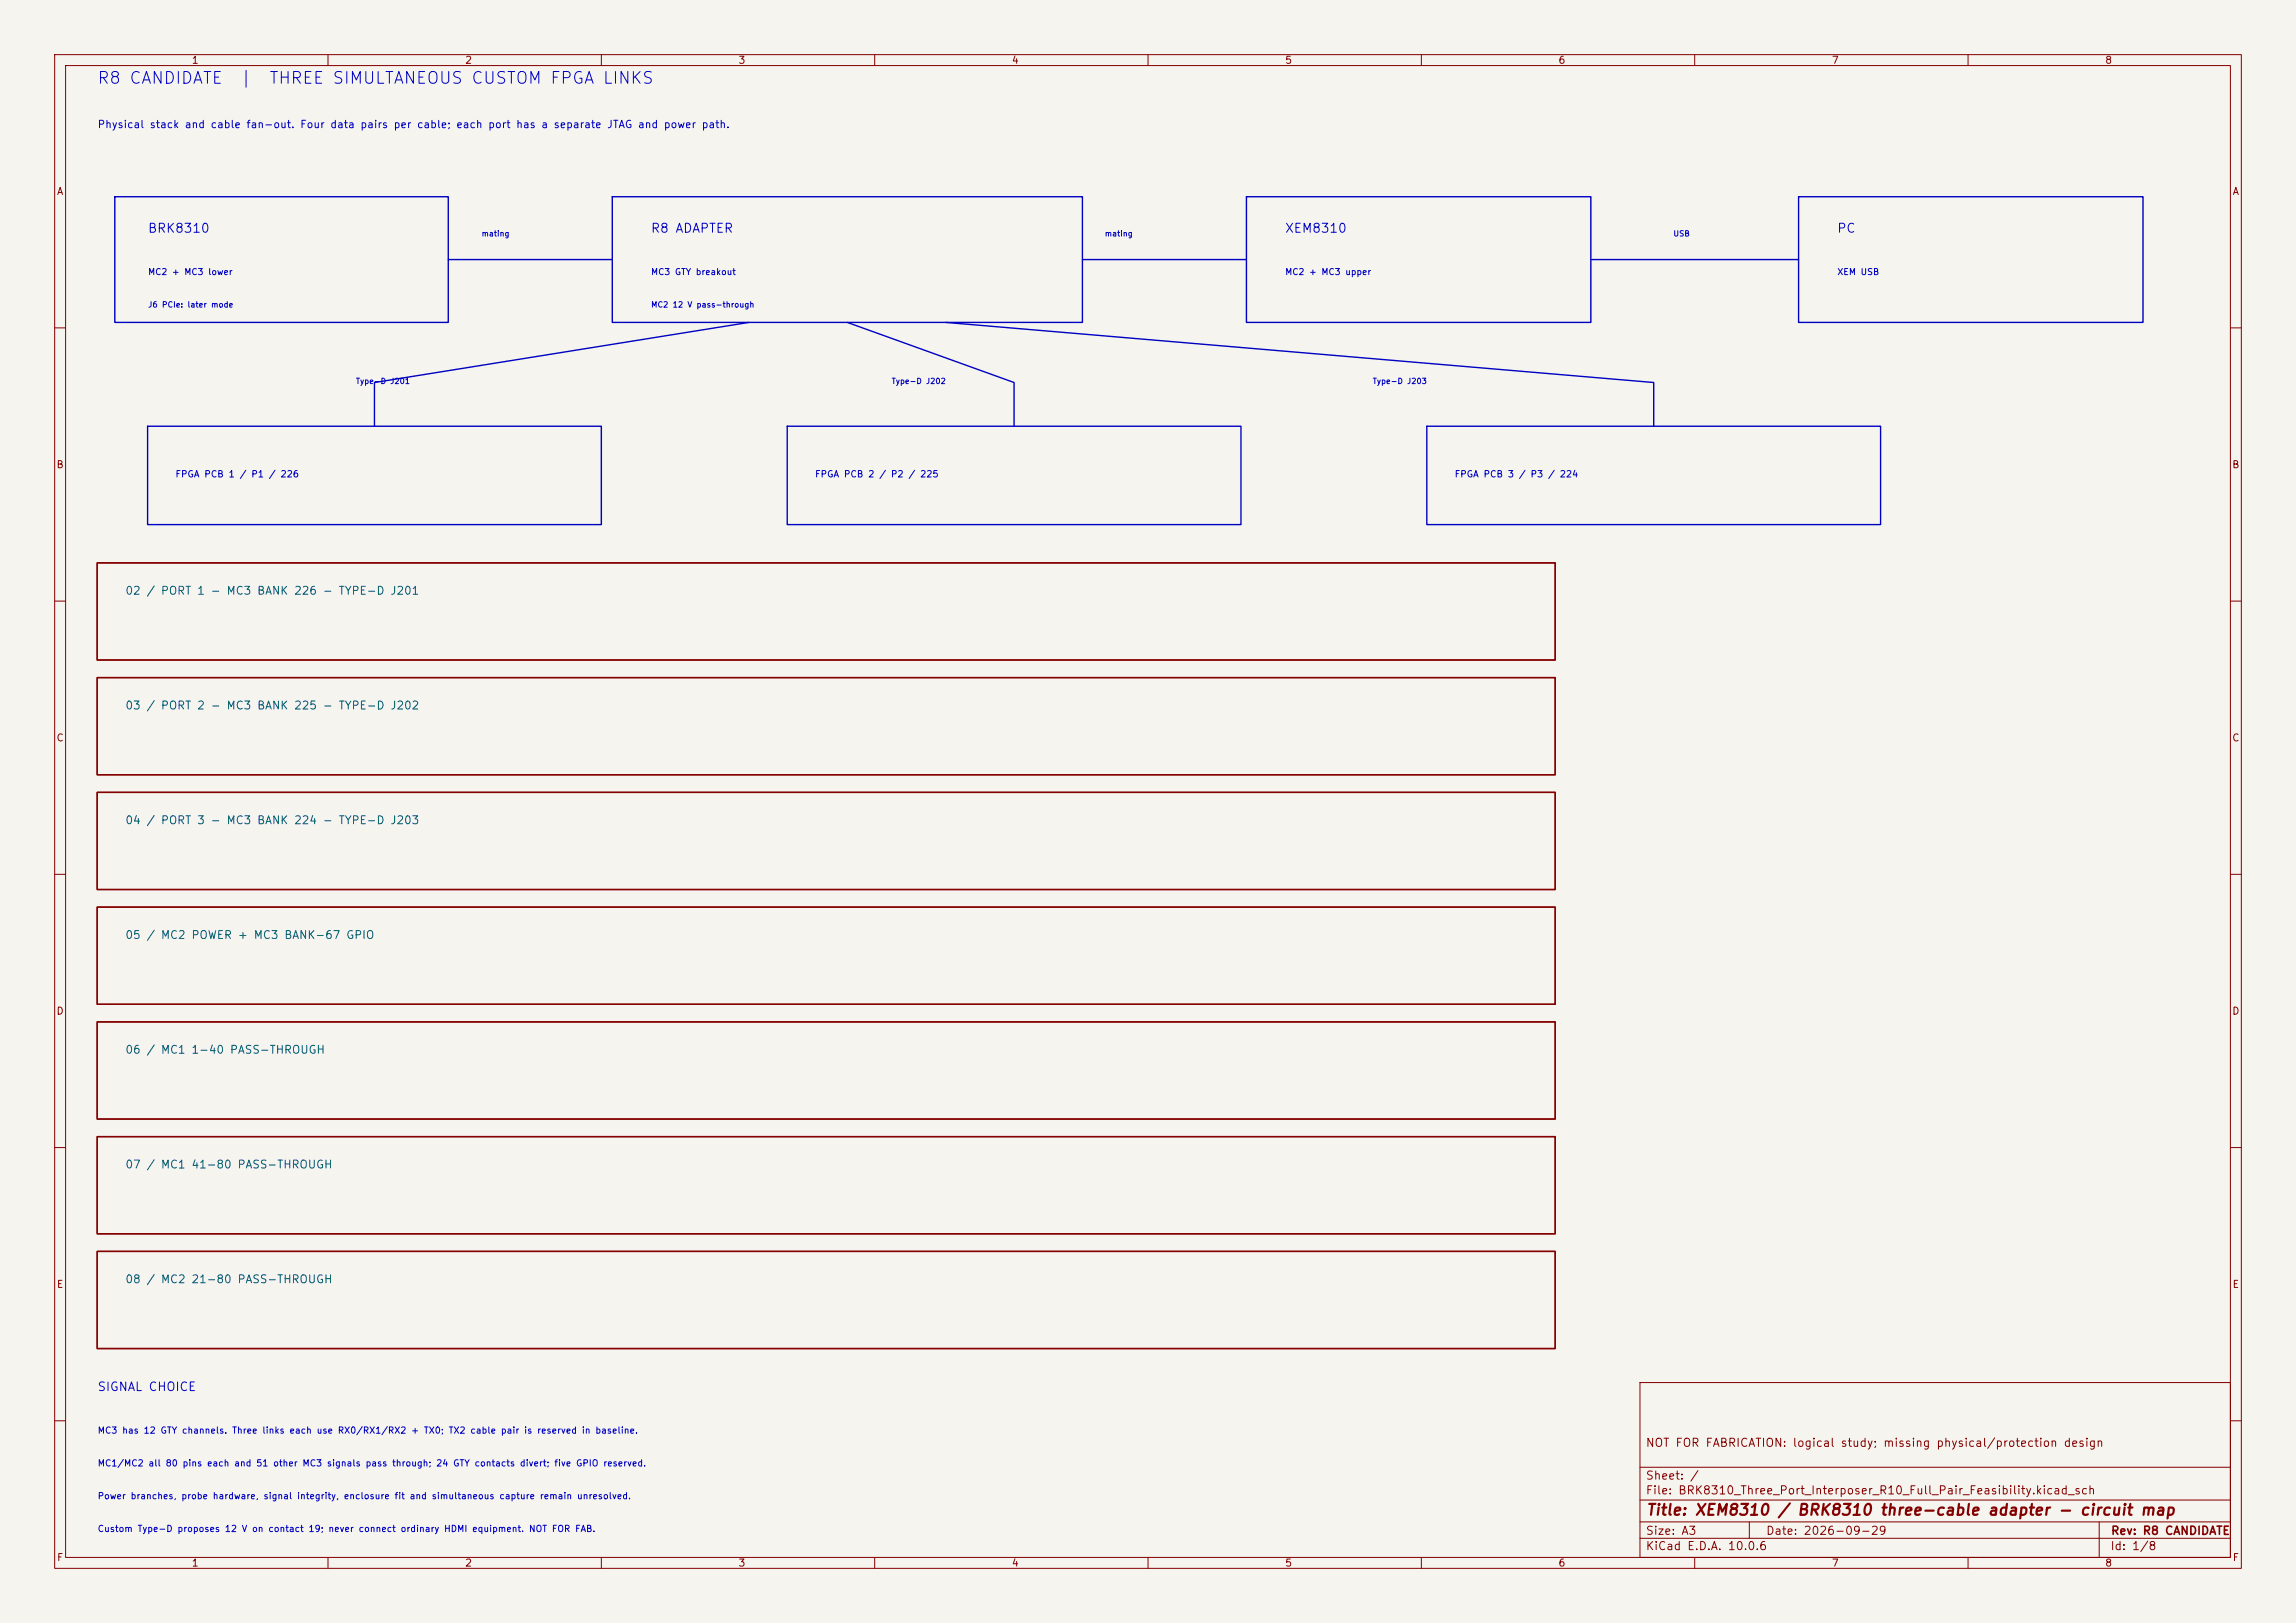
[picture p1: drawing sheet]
<svg xmlns="http://www.w3.org/2000/svg" width="420mm" height="297mm" viewBox="0 0 420 297" stroke-linecap="round" stroke-linejoin="round" font-family="sans-serif">
<defs><g id="words">
<g font-size="2.2" fill="#0000c2">
<text x="17.7" y="15.9">R8 CANDIDATE</text>
<text x="43.8" y="15.9">|</text>
<text x="49.1" y="15.9">THREE SIMULTANEOUS CUSTOM FPGA LINKS</text>
</g>
<text font-size="2" fill="#840000" x="301" y="277.8">Title: XEM8310 / BRK8310 three-cable adapter - circuit map</text>
<g font-size="1.6" fill="#0000c2">
<text x="26.9" y="43">BRK8310</text>
<text x="118.9" y="43">R8 ADAPTER</text>
<text x="234.9" y="43">XEM8310</text>
<text x="335.9" y="43">PC</text>
<text x="17.7" y="255">SIGNAL CHOICE</text>
</g>
<g font-size="1.5" fill="#840000">
<text x="300.9" y="265.1">NOT FOR FABRICATION: logical study; missing physical/protection design</text>
<text x="300.9" y="273.8">File: BRK8310_Three_Port_Interposer_R10_Full_Pair_Feasibility.kicad_sch</text>
<text x="300.9" y="271.1">Sheet: /</text>
<text x="300.9" y="281.2">Size: A3</text>
<text x="322.9" y="281.2">Date: 2026-09-29</text>
<text x="386" y="281.2">Rev: R8 CANDIDATE</text>
<text x="300.9" y="284">KiCad E.D.A. 10.0.6</text>
<text x="385.9" y="284">Id: 1/8</text>
</g>
<text font-size="1.4" fill="#0000c2" x="17.7" y="23.8">Physical stack and cable fan-out. Four data pairs per cable; each port has a separate JTAG and power path.</text>
<g font-size="1.4" fill="#006464">
<text x="22.8" y="109.2">02 / PORT 1 - MC3 BANK 226 - TYPE-D J201</text>
<text x="22.8" y="130.2">03 / PORT 2 - MC3 BANK 225 - TYPE-D J202</text>
<text x="22.8" y="151.2">04 / PORT 3 - MC3 BANK 224 - TYPE-D J203</text>
<text x="22.8" y="172.2">05 / MC2 POWER + MC3 BANK-67 GPIO</text>
<text x="22.8" y="193.2">06 / MC1 1-40 PASS-THROUGH</text>
<text x="22.8" y="214.2">07 / MC1 41-80 PASS-THROUGH</text>
<text x="22.8" y="235.2">08 / MC2 21-80 PASS-THROUGH</text>
</g>
<g font-size="1.3" fill="#840000">
<text x="35" y="12">1</text>
<text x="85" y="12">2</text>
<text x="135" y="12">3</text>
<text x="185" y="12">4</text>
<text x="235" y="12">5</text>
<text x="285" y="12">6</text>
<text x="335" y="12">7</text>
<text x="385" y="12">8</text>
<text x="10.3" y="36">A</text>
<text x="408.3" y="36">A</text>
<text x="10.2" y="86">B</text>
<text x="408.2" y="86">B</text>
<text x="10.2" y="136">C</text>
<text x="408.2" y="136">C</text>
<text x="10.2" y="186">D</text>
<text x="408.2" y="186">D</text>
<text x="10.3" y="236">E</text>
<text x="408.3" y="236">E</text>
<text x="10.3" y="286">F</text>
<text x="35" y="287">1</text>
<text x="85" y="287">2</text>
<text x="135" y="287">3</text>
<text x="185" y="287">4</text>
<text x="235" y="287">5</text>
<text x="285" y="287">6</text>
<text x="335" y="287">7</text>
<text x="385" y="287">8</text>
<text x="408.3" y="286">F</text>
</g>
<g font-size="1.2" fill="#0000c2">
<text x="32" y="87.6">FPGA PCB 1 / P1 / 226</text>
<text x="149" y="87.6">FPGA PCB 2 / P2 / 225</text>
<text x="266" y="87.6">FPGA PCB 3 / P3 / 224</text>
<text x="17.8" y="262.6">MC3 has 12 GTY channels. Three links each use RX0/RX1/RX2 + TX0; TX2 cable pair is reserved in baseline.</text>
<text x="17.8" y="268.6">MC1/MC2 all 80 pins each and 51 other MC3 signals pass through; 24 GTY contacts divert; five GPIO reserved.</text>
<text x="17.8" y="274.6">Power branches, probe hardware, signal integrity, enclosure fit and simultaneous capture remain unresolved.</text>
<text x="17.8" y="280.6">Custom Type-D proposes 12 V on contact 19; never connect ordinary HDMI equipment. NOT FOR FAB.</text>
</g>
<g font-size="1.1" fill="#0000c2">
<text x="27" y="50.6">MC2 + MC3 lower</text>
<text x="119" y="50.6">MC3 GTY breakout</text>
<text x="235" y="50.6">MC2 + MC3 upper</text>
<text x="336" y="50.6">XEM USB</text>
</g>
<g font-size="1" fill="#0000c2">
<text x="88" y="43.5">mating</text>
<text x="202" y="43.5">mating</text>
<text x="306" y="43.5">USB</text>
<text x="27" y="56.5">J6 PCIe: later mode</text>
<text x="119" y="56.5">MC2 12 V pass-through</text>
<text x="65" y="70.5">Type-D J201</text>
<text x="163" y="70.5">Type-D J202</text>
<text x="251" y="70.5">Type-D J203</text>
</g>
</g></defs>
<path d="M0 0h420v297h-420z" fill="#f5f4ef" stroke="#f5f4ef" stroke-width=".18"/>
<g fill="none" stroke="#840000" stroke-width=".18">
<path d="M10 10h400v277h-400zM12 12h396v273h-396zM60 10v2M110 10v2M160 10v2M210 10v2M260 10v2M310 10v2M360 10v2M10 60h2M408 60h2M10 110h2"/>
<path d="M408 110h2M10 160h2M408 160h2M10 210h2M408 210h2M300 253h108v32h-108zM10 260h2M300 278.5h108M300 274.5h108M300 268.5h108M320 278.5v3M384 278.5v6.5"/>
<path d="M408 260h2M60 285v2M110 285v2M160 285v2M210 285v2M260 285v2M300 281.5h108M310 285v2M360 285v2"/>
</g>
<path d="M17.8 103h266.7v17.8h-266.7zM17.8 124h266.7v17.8h-266.7zM17.8 145h266.7v17.8h-266.7zM17.8 166h266.7v17.8h-266.7zM17.8 187h266.7v17.8h-266.7zM17.8 208h266.7v17.8h-266.7zM17.8 229h266.7v17.8h-266.7z" fill="none" stroke="#840000" stroke-width=".25"/>
<g fill="none" stroke="#0000c2" stroke-width=".25">
<path d="M21 36h61v23h-61zM112 36h86v23h-86zM228 36h63v23h-63zM329 36h63v23h-63zM82 47.5h30M137 59l-68.5 11v8M155 59l30.5 11v8M173 59l129.5 11v8M198 47.5h30M291 47.5h38M27 78h83v18h-83zM144 78h83v18h-83z"/>
<path d="M261 78h83v18h-83z"/>
</g>
<use href="#words"/>
</svg>
